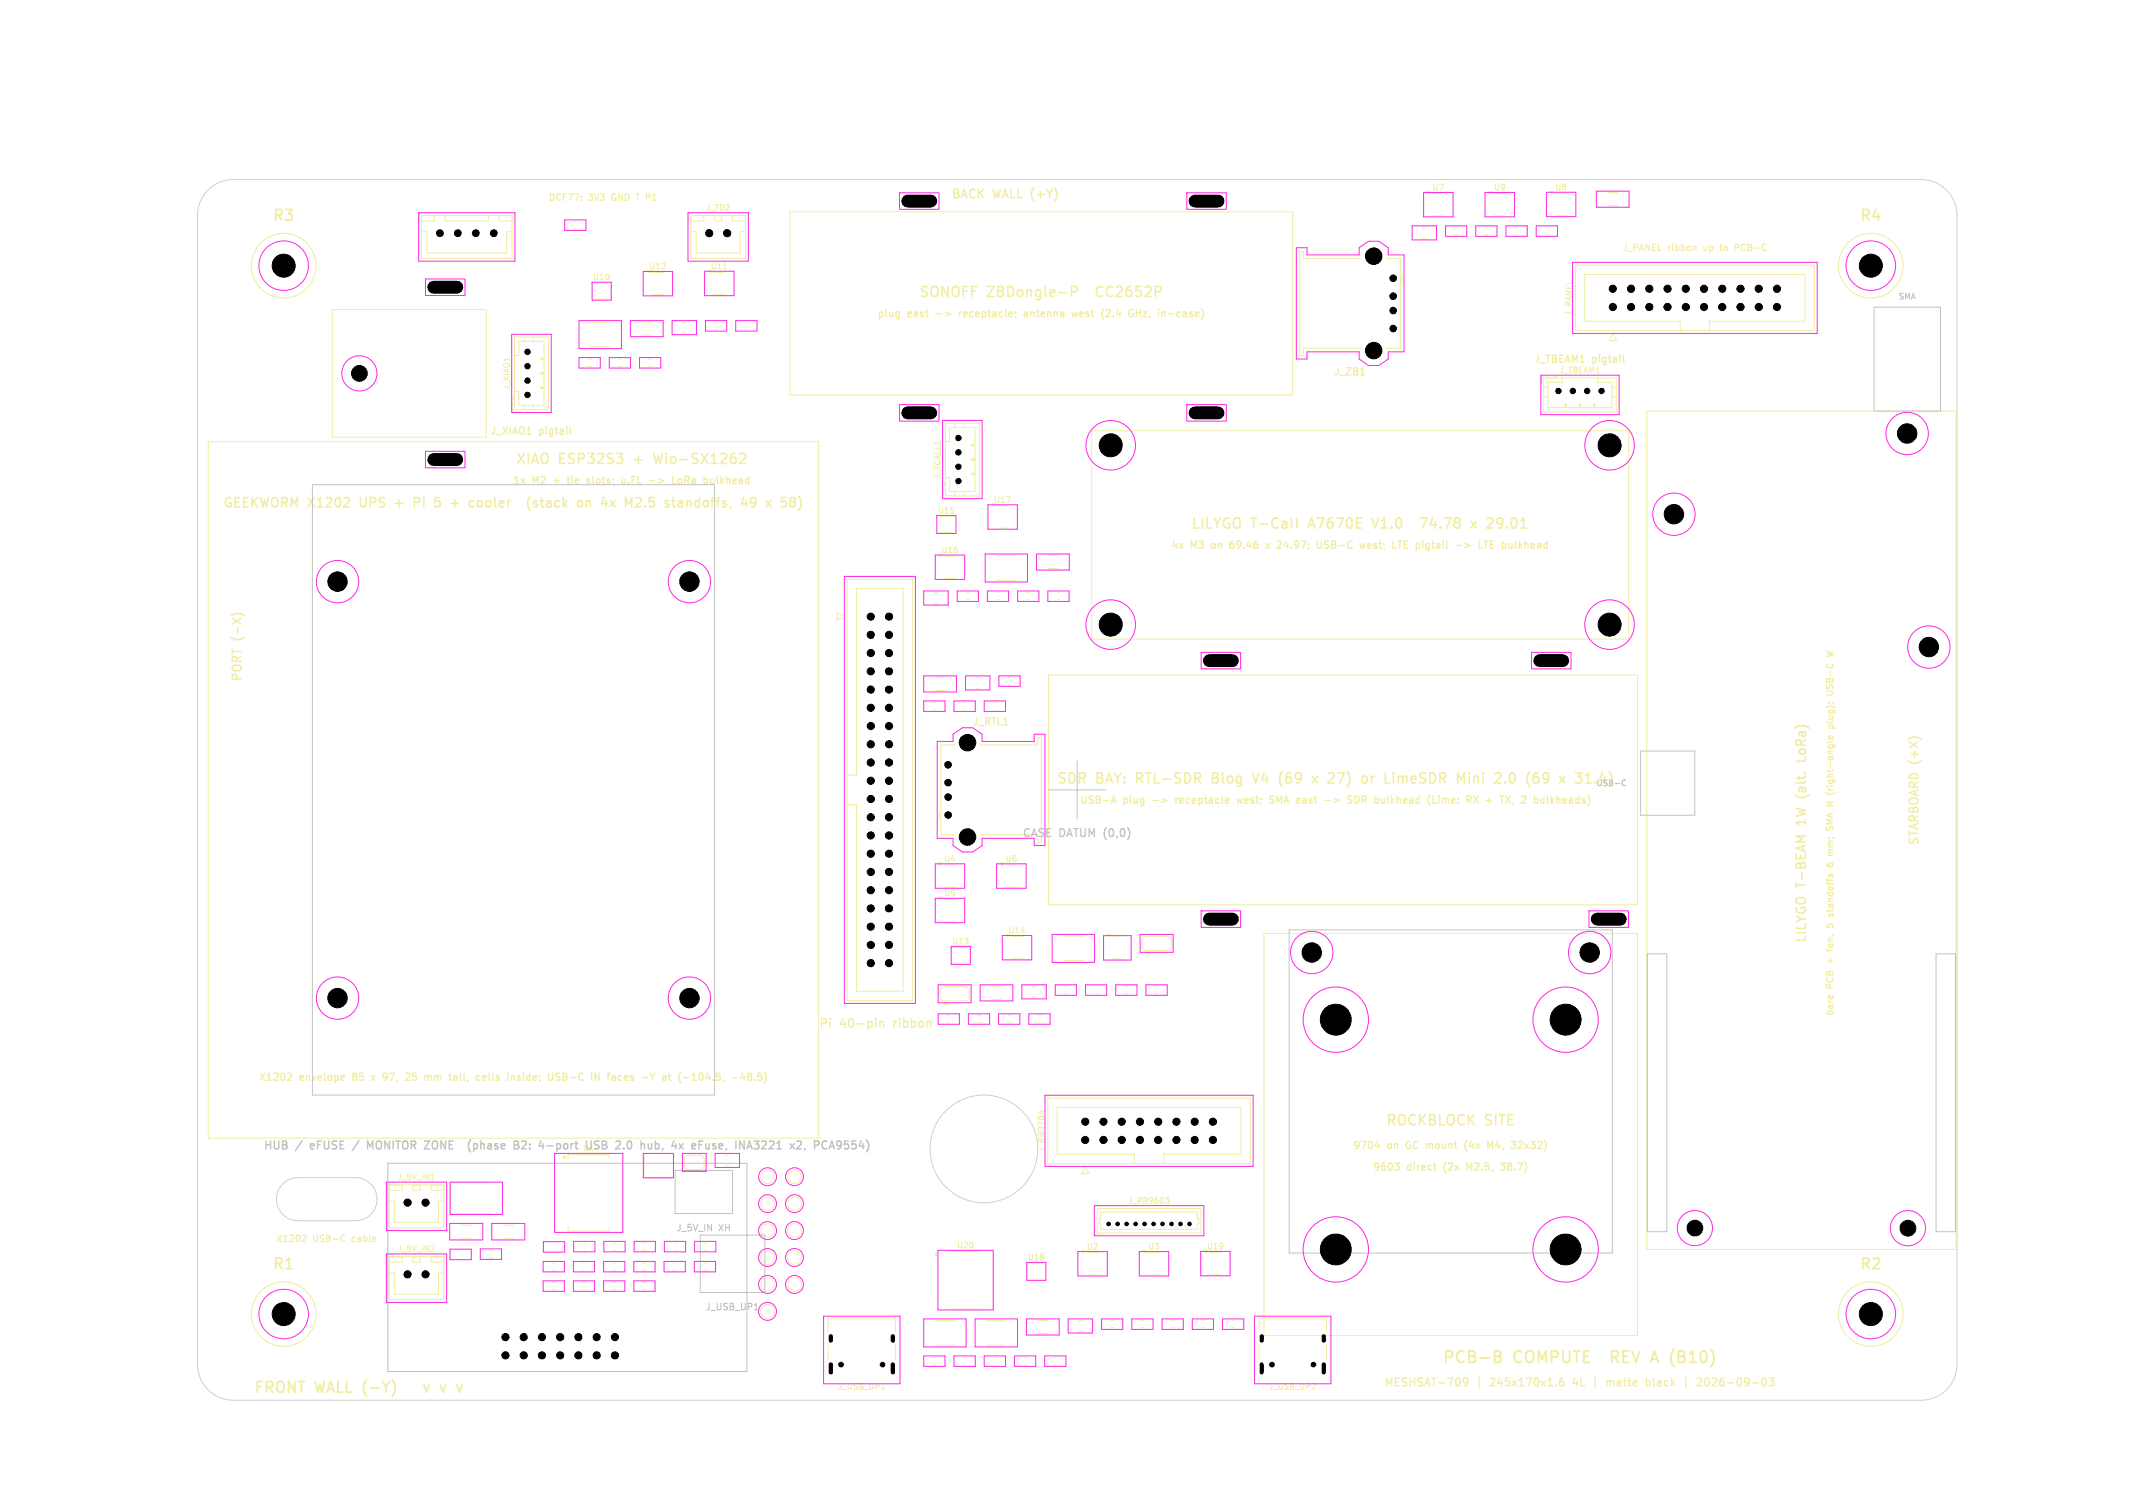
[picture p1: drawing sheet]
<svg xmlns="http://www.w3.org/2000/svg" width="297mm" height="210mm" viewBox="0 0 297 210" stroke-linecap="round" stroke-linejoin="round" font-family="sans-serif">
<defs><g id="words">
<g font-size="2.2" fill="#f2eda1">
<text x="200.7" y="190.2">PCB-B</text>
<text x="210.8" y="190.2">COMPUTE</text>
<text x="225.2" y="190.2">REV A</text>
<text x="234.3" y="190.2">(B10)</text>
</g>
<g font-size="2.1" fill="#f2eda1">
<text x="37.8" y="31.1">R3</text>
<text x="258.8" y="31.1">R4</text>
<text x="37.8" y="177.1">R1</text>
<text x="258.8" y="177.1">R2</text>
<text x="35.2" y="194.3">FRONT</text>
<text x="43.9" y="194.3">WALL (-Y)</text>
<text x="60.8" y="194.3">v</text>
<text x="63.6" y="194.3">v</text>
</g>
<g font-size="1.9" fill="#f2eda1">
<text x="127.9" y="41.7">SONOFF</text>
<text x="137.5" y="41.7">ZBDongle-P</text>
<text x="153.3" y="41.7">CC2652P</text>
<text x="71.7" y="64.9">XIAO</text>
<text x="77.8" y="64.9">ESP32S3</text>
<text x="88.6" y="64.9">+</text>
<text x="91.8" y="64.9">Wio-SX1262</text>
<text x="165.8" y="73.9">LILYGO</text>
<text x="174.2" y="73.9">T-Call</text>
<text x="182.6" y="73.9">A7670E</text>
<text x="191.8" y="73.9">V1.0</text>
<text x="199.3" y="73.9">74.78</text>
<text x="206.7" y="73.9">x</text>
<text x="209.3" y="73.9">29.01</text>
<text x="147" y="109.4">SDR</text>
<text x="152.6" y="109.4">BAY:</text>
<text x="158.5" y="109.4">RTL-SDR</text>
<text x="169.5" y="109.4">Blog</text>
<text x="175.6" y="109.4">V4</text>
<text x="179.5" y="109.4">(69</text>
<text x="184.6" y="109.4">x</text>
<text x="187.2" y="109.4">27)</text>
<text x="192.2" y="109.4">or</text>
<text x="195.8" y="109.4">LimeSDR</text>
<text x="206.2" y="109.4">Mini</text>
<text x="211.9" y="109.4">2.0</text>
<text x="216.7" y="109.4">(69</text>
<text x="192.9" y="157">ROCKBLOCK</text>
<text x="206.8" y="157">SITE</text>
</g>
<g font-size="1.9" fill="#c2c2c2">
<text x="221.7" y="109.4">x</text>
<text x="224.3" y="109.4">31.4)</text>
</g>
<g font-size="1.8" fill="#f2eda1">
<text x="30.9" y="71">GEEKWORM X1202</text>
<text x="50.5" y="71">UPS</text>
<text x="55.8" y="71">+</text>
<text x="58.8" y="71">Pi</text>
<text x="62.1" y="71">5</text>
<text x="64.7" y="71">+</text>
<text x="67.7" y="71">cooler</text>
<text x="76.6" y="71">(stack</text>
<text x="84" y="71">on</text>
<text x="87.7" y="71">4x</text>
<text x="91.4" y="71">M2.5</text>
<text x="97.4" y="71">standoffs,</text>
<text x="108.4" y="71">49</text>
<text x="251.8" y="104.9" transform="rotate(-90 251.8 104.9)">LoRa)</text>
<text x="251.8" y="110.4" transform="rotate(-90 251.8 110.4)">(alt.</text>
<text x="251.8" y="114.5" transform="rotate(-90 251.8 114.5)">1W</text>
<text x="251.8" y="123.6" transform="rotate(-90 251.8 123.6)">T-BEAM</text>
<text x="251.8" y="131.5" transform="rotate(-90 251.8 131.5)">LILYGO</text>
</g>
<g font-size="1.7" fill="#f2eda1">
<text x="132.4" y="27.9">BACK</text>
<text x="138.3" y="27.9">WALL (+Y)</text>
<text x="33.9" y="89.2" transform="rotate(-90 33.9 89.2)">(-X)</text>
<text x="33.9" y="95" transform="rotate(-90 33.9 95)">PORT</text>
<text x="267.4" y="117.8" transform="rotate(-90 267.4 117.8)">STARBOARD (+X)</text>
<text x="113.9" y="143.4">Pi</text>
<text x="117" y="143.4">40-pin</text>
<text x="124.8" y="143.4">ribbon</text>
</g>
<g font-size="1.5" fill="#c2c2c2">
<text x="142.3" y="116.8">CASE</text>
<text x="147.5" y="116.8">DATUM (0,0)</text>
<text x="36.6" y="160.4">HUB</text>
<text x="41.2" y="160.4">/</text>
<text x="43.6" y="160.4">eFUSE</text>
<text x="52.3" y="160.4">MONITOR</text>
<text x="60.6" y="160.4">ZONE</text>
<text x="67.4" y="160.4">(phase</text>
<text x="74.2" y="160.4">B2:</text>
<text x="78.1" y="160.4">4-port</text>
<text x="85" y="160.4">USB</text>
<text x="89.5" y="160.4">2.0</text>
<text x="93.4" y="160.4">hub,</text>
<text x="98.1" y="160.4">4x</text>
<text x="101.3" y="160.4">eFuse,</text>
<text x="107.7" y="160.4">INA3221</text>
<text x="115.7" y="160.4">x2,</text>
<text x="119.4" y="160.4">PCA9554)</text>
</g>
<g font-size="1.5" fill="#f2eda1">
<text x="192.6" y="193.3">MESHSAT-709</text>
<text x="205.6" y="193.3">|</text>
<text x="207.8" y="193.3">245x170x1.6</text>
<text x="219.6" y="193.3">4L</text>
<text x="224.9" y="193.3">matte</text>
<text x="230.7" y="193.3">black</text>
<text x="236.3" y="193.3">|</text>
<text x="238.5" y="193.3">2026-09-03</text>
</g>
<g font-size="1.4" fill="#f2eda1">
<text x="122" y="44.4">plug</text>
<text x="126.4" y="44.4">east</text>
<text x="134.2" y="44.4">receptacle;</text>
<text x="143.6" y="44.4">antenna</text>
<text x="150.6" y="44.4">west</text>
<text x="155" y="44.4">(2.4</text>
<text x="159.2" y="44.4">GHz,</text>
<text x="163.6" y="44.4">in-case)</text>
<text x="185.6" y="52.5">J_ZB1</text>
<text x="213.5" y="50.8">J_TBEAM1</text>
<text x="221.7" y="50.8">pigtail</text>
<text x="68.2" y="60.8">J_XIAO1</text>
<text x="75.1" y="60.8">pigtail</text>
<text x="71.3" y="67.7">1x</text>
<text x="74.2" y="67.7">M2</text>
<text x="77.4" y="67.7">+</text>
<text x="79.7" y="67.7">tie</text>
<text x="82.7" y="67.7">slots;</text>
<text x="87.9" y="67.7">u.FL</text>
<text x="92.1" y="67.7">-&gt;</text>
<text x="95.6" y="67.7">LoRa</text>
<text x="100.4" y="67.7">bulkhead</text>
<text x="162.9" y="76.7">4x</text>
<text x="165.8" y="76.7">M3</text>
<text x="169" y="76.7">on</text>
<text x="171.9" y="76.7">69.46</text>
<text x="177.3" y="76.7">x</text>
<text x="179.2" y="76.7">24.97;</text>
<text x="185.1" y="76.7">USB-C</text>
<text x="191.4" y="76.7">west;</text>
<text x="196.3" y="76.7">LTE</text>
<text x="199.9" y="76.7">pigtail</text>
<text x="209.3" y="76.7">LTE</text>
<text x="212.9" y="76.7">bulkhead</text>
<text x="135.3" y="101.3">J_RTL1</text>
<text x="150.2" y="112.2">USB-A</text>
<text x="156.4" y="112.2">plug</text>
<text x="164.3" y="112.2">receptacle</text>
<text x="173.3" y="112.2">west;</text>
<text x="178.1" y="112.2">SMA</text>
<text x="182.2" y="112.2">east</text>
<text x="186.4" y="112.2">-&gt;</text>
<text x="190" y="112.2">SDR</text>
<text x="194.1" y="112.2">bulkhead</text>
<text x="201.9" y="112.2">(Lime:</text>
<text x="207.6" y="112.2">RX</text>
<text x="210.6" y="112.2">+</text>
<text x="213" y="112.2">TX,</text>
<text x="216.3" y="112.2">2</text>
<text x="218.3" y="112.2">bulkheads)</text>
<text x="35.9" y="150.8">X1202</text>
<text x="41.7" y="150.8">envelope</text>
<text x="49.4" y="150.8">85</text>
<text x="52.4" y="150.8">x</text>
<text x="54.3" y="150.8">97,</text>
<text x="57.8" y="150.8">25</text>
<text x="60.8" y="150.8">mm</text>
<text x="64.6" y="150.8">tall,</text>
<text x="68.7" y="150.8">cells</text>
<text x="73.4" y="150.8">inside;</text>
<text x="79.4" y="150.8">USB-C</text>
<text x="85.7" y="150.8">IN</text>
<text x="88.3" y="150.8">faces</text>
<text x="93.4" y="150.8">-Y</text>
<text x="96.6" y="150.8">at</text>
<text x="99.2" y="150.8">(-104.5,</text>
<text x="188.3" y="160.3">9704</text>
<text x="193.2" y="160.3">on</text>
<text x="196.1" y="160.3">GC</text>
<text x="199.2" y="160.3">mount</text>
<text x="204.9" y="160.3">(4x</text>
<text x="208.5" y="160.3">M4,</text>
<text x="212.1" y="160.3">32x32)</text>
<text x="191" y="163.3">9603</text>
<text x="196" y="163.3">direct</text>
<text x="201.3" y="163.3">(2x</text>
<text x="204.9" y="163.3">M2.5,</text>
<text x="210" y="163.3">38.7)</text>
</g>
<g font-size="1.3" fill="#f2eda1">
<text x="76.3" y="28.2">DCF77:</text>
<text x="82" y="28.2">3V3</text>
<text x="85.5" y="28.2">GND</text>
<text x="89.2" y="28.2">T</text>
<text x="90.9" y="28.2">P1</text>
<text x="225.8" y="35.2">J_PANEL</text>
<text x="232.3" y="35.2">ribbon</text>
<text x="237.5" y="35.2">up</text>
<text x="240.1" y="35.2">to</text>
<text x="242.4" y="35.2">PCB-C</text>
<text x="255.5" y="93.5" transform="rotate(-90 255.5 93.5)">USB-C</text>
<text x="255.5" y="98.5" transform="rotate(-90 255.5 98.5)">plug);</text>
<text x="255.5" y="108" transform="rotate(-90 255.5 108)">(right-angle</text>
<text x="255.5" y="113.6" transform="rotate(-90 255.5 113.6)">SMA</text>
<text x="255.5" y="109.9" transform="rotate(-90 255.5 109.9)">N</text>
<text x="255.5" y="119.2" transform="rotate(-90 255.5 119.2)">6</text>
<text x="255.5" y="117.4" transform="rotate(-90 255.5 117.4)">mm;</text>
<text x="255.5" y="131.9" transform="rotate(-90 255.5 131.9)">fan,</text>
<text x="255.5" y="128.3" transform="rotate(-90 255.5 128.3)">5</text>
<text x="255.5" y="126.5" transform="rotate(-90 255.5 126.5)">standoffs</text>
<text x="255.5" y="137.6" transform="rotate(-90 255.5 137.6)">PCB</text>
<text x="255.5" y="134" transform="rotate(-90 255.5 134)">+</text>
<text x="255.5" y="141.6" transform="rotate(-90 255.5 141.6)">bare</text>
<text x="38.3" y="173.2">X1202</text>
<text x="43.6" y="173.2">USB-C</text>
<text x="49.3" y="173.2">cable</text>
</g>
<g font-size="1.3" fill="#c2c2c2">
<text x="94.1" y="171.7">J_5V_IN</text>
<text x="100.1" y="171.7">XH</text>
<text x="98.1" y="182.7">J_USB_UP1</text>
</g>
<g font-size="1.1" fill="#f2eda1">
<text x="98.2" y="29.5">J_TD2</text>
<text x="199.4" y="26.7">U7</text>
<text x="207.9" y="26.7">U9</text>
<text x="216.5" y="26.7">U8</text>
<text x="82.5" y="39.2">U10</text>
<text x="90.3" y="37.7">U12</text>
<text x="98.9" y="37.7">U11</text>
<text x="219.1" y="44" transform="rotate(-90 219.1 44)">J_PANEL</text>
<text x="217" y="52.1">J_TBEAM1</text>
<text x="71.1" y="54.4" transform="rotate(-90 71.1 54.4)">J_XIAO1</text>
<text x="130.5" y="71.7">U15</text>
<text x="131.1" y="66.8" transform="rotate(-90 131.1 66.8)">J_TCALL1</text>
<text x="138.3" y="70.2">U17</text>
<text x="131" y="77.2">U16</text>
<text x="131.4" y="120.2">U4</text>
<text x="131.4" y="125">U5</text>
<text x="139.9" y="120.2">U6</text>
<text x="132.5" y="131.7">U13</text>
<text x="140.3" y="130.2">U14</text>
<text x="145.6" y="160.5" transform="rotate(-90 145.6 160.5)">J_RB9704</text>
<text x="55.3" y="164.5">J_5V_IN1</text>
<text x="157" y="167.8">J_RB9603</text>
<text x="55.3" y="174.5">J_5V_IN2</text>
<text x="133.2" y="174">U20</text>
<text x="143" y="175.7">U18</text>
<text x="151.2" y="174.2">U2</text>
<text x="159.8" y="174.2">U3</text>
<text x="168" y="174.2">U19</text>
<text x="116.6" y="193.7">J_USB_UP1</text>
<text x="176.6" y="193.7">J_USB_UP2</text>
</g>
<g font-size="1.1" fill="#c2c2c2">
<text x="264.2" y="41.9">SMA</text>
<text x="222.2" y="109.7">USB-C</text>
<text x="81.1" y="160.5">U1</text>
</g>
</g></defs>
<g fill="none" stroke="#d0d2cd" stroke-width=".14">
<path d="M29 26.5a5 5 0 0 1 3.5-1.5h235a5 5 0 0 1 5 5v160a5 5 0 0 1-5 5h-235a5 5 0 0 1-5-5v-160a5 5 0 0 1 1.5-3.5zM39.4 164.9a2.99 2.99 0 0 1 2.1-.9h8a3 3 0 0 1 3 3 3 3 0 0 1-3 3h-8a3 3 0 0 1-2.8-1.9 3 3 0 0 1 .7-3.2z"/>
<circle cx="137" cy="160" r="7.5"/>
</g>
<g fill="none" stroke="#f2eda1" stroke-width=".14">
<path d="M58.7 30h12.6v6h-12.6zM58.7 30h1.8v.8h-1.8M58.7 32.3h.7v2.9h11.1v-2.9h.8M59.6 29.7h-1.2v1.3M62 30h6v.8h-6zM69.5 30h1.8v.8h-1.8zM79.9 30.8h.4M79.9 31.9h.4M82.8 39.4h2M96.2 30h7.6v6h-7.6zM96.2 30h1.8v.8h-1.8zM96.2 32.3h.8v2.9h6.1v-2.9h.7"/>
<path d="M97.1 29.7h-1.2v1.3M99.5 30v.8h1v-.8M100.7 37.4h.5M103.8 30h-1.8v.8h1.8M110 29.5h70v25.5h-70zM189.5 36h-8v-1h-.5v14.5h.5v-1h8M193 36h2v12.5h-2M195.2 38.3v1M198.1 31.7h.5M198.1 33.2h.5M199.5 30.1h1.6M202.5 31.7h.5"/>
<path d="M202.5 32.7h.5M206.7 31.7h.5M206.7 32.7h.5M208 30.1h1.6M211 32.7h.3M211 31.7h.3M215.2 32.7h.3M215.2 31.7h.3M216.6 30h1.6M219.4 36.9h33.2v9.1h-33.2zM223.8 26.8h1.5M223.8 28.7h1.5"/>
<path d="M46.3 43.1h21.4v17.8h-21.4zM71.3 56.1v1.3h1.3M71.5 55.3v.3M71.6 55.3h-.2v.3h.2M71.6 46.9h4.8v10.2h-4.8zM71.6 49.5h.7v-1.9h3.4v8.9h-3.4v-2h-.7M72.9 46.9v.7M72.9 56.5v.6M74.2 46.9v.7M74.2 56.5v.6M75.2 50h.5M75.2 52h.5"/>
<path d="M75.2 54h.5M75.7 49.9h-.5v.2h.5M75.7 51.9h-.5v.2h.5M75.7 53.9h-.5v.2h.5M81.9 50h.4M81.9 51.1h.4M82.2 44.9h2.8M82.2 48.3h2.8M82.8 41.7h2M86.1 50h.5M86.1 51.1h.5M89.3 44.9h1.5"/>
<path d="M89.3 46.7h1.5M90.4 50h.3M90.4 51h.3M90.8 41.1h1.6M95 44.9h.5M95 46.4h.5M99.4 41h1.6M99.6 44.9h.3M99.6 45.9h.3M103.8 44.9h.3M103.8 45.9h.3M131.6 58.9h4.8v10.2h-4.8z"/>
<path d="M132.9 58.9v.7M134.3 58.9v.7M152 60h74.8v29h-74.8zM214.9 52.6h10.2v4.8h-10.2zM214.9 54h.6M214.9 55.3h.6M215.9 52.3h-1.3v1.3M216.4 52.5h.3M216.7 52.4h-.3v.2M217.5 52.6v.7h-2v3.5h8.9v-3.5h-1.9v-.7M217.9 56.8v-.5h.2v.5M218 56.3v.5"/>
<path d="M219.9 56.8v-.5h.2v.5M220 56.3v.5M221.9 56.8v-.5h.2v.5M222 56.3v.5M224.4 54h.7M224.4 55.3h.7M224.6 46.4l.5 1h-1zM229.3 57.3h43.1v116.7h-43.1zM233.9 46v-1.3h-13.2v-6.5h30.6v6.5h-13.3v1.3M29 61.5h85v97h-85zM130.8 71.9h2M130.8 74.2h2"/>
<path d="M131.3 68.1v1.3h1.3M131.5 67.3v.3M131.6 61.5h.6v-1.9h3.6v8.9h-3.6v-2h-.6M131.6 67.3h-.2v.3h.2M132.9 68.5v.6M134.3 68.5v.6M135.2 62h.6M135.2 64h.6M135.2 66h.6M135.8 61.9h-.6v.2h.6M135.8 63.9h-.6v.2h.6M135.8 65.9h-.6v.2h.6"/>
<path d="M138.7 77.4h2.8M138.8 73.6h1.6M145.9 77.4h1.4M145.9 79.2h1.4M116.6 85.4l1 .5-1 .5zM118 80.7h9.1v58.6h-9.1zM129.9 98.9h.4M129.9 97.8h.4M130.1 82.5h.5M130.1 84h.5M130.2 94.3h1.4M130.2 96.2h1.4"/>
<path d="M131.5 80.6h1.6M134.2 97.8h.3M134.2 98.9h.3M134.6 82.5h.3M134.6 83.5h.3M135.9 94.4h.5M135.9 95.8h.5M138.4 97.8h.3M138.4 98.9h.3M138.7 80.8h2.8M138.8 82.5h.3M138.8 83.5h.3"/>
<path d="M140.3 94.3h.5M140.3 95.4h.5M142.9 83.6h.5M142.9 82.5h.5M146 94h82v32h-82zM147.2 82.5h.3M147.2 83.5h.3M118 108h1.3v-26h6.5v56h-6.5v-25.9h-1.3M130.8 113v1M133 103.8h-2v12.5h2M136.5 116.3h8M136.5 103.8h8v-1h.5v14.5"/>
<path d="M131.5 123.6h1.6M131.5 128.4h1.6M131.5 137.4h2.8M131.5 139.4h2.8M131.6 137.4a.7 .7 0 0 0-.7 .7v.6a.7 .7 0 0 0 .7 .7M131.7 139.6l.3 .3h-.6zM132.8 131.9h2M132.8 134.2h2M134.3 137.4a.7 .7 0 0 1 .7 .7v.6a.7 .7 0 0 1-.7 .7M138 137.4h1.5M138 139.2h1.5M140 123.6h1.6"/>
<path d="M140.8 133.5h1.6M143.7 137.4h.5M143.7 138.9h.5M148.1 130.4h2.7M148.1 133.8h2.7M148.3 137.4h.3M148.3 138.4h.3M152.5 137.4h.3M152.5 138.4h.3M154.9 130.4h1.3M154.9 133.6h1.3M156.6 137.4h.5"/>
<path d="M156.6 138.4h.5M159.7 130.4h2.7M159.7 132.4h2.7M159.7 130.4a.7 .7 0 0 0-.7 .7v.6a.7 .7 0 0 0 .7 .7M159.8 132.6l.3 .3h-.6zM160.8 137.4h.5M160.8 138.4h.5M162.4 130.4a.7 .7 0 0 1 .7 .7v.6a.7 .7 0 0 1-.7 .7M176 130h52v56h-52zM132 141.4h.2M132 142.4h.2M136.1 141.4h.5"/>
<path d="M136.1 142.4h.5M140.3 141.4h.5M140.3 142.4h.5M144.5 141.4h.5M144.5 142.4h.5M144.8 154.8h.6M145.1 154.7v.5M145.9 152.9h28.2v9.1h-28.2zM54.2 165h7.6v6h-7.6zM54.2 175h7.6v6h-7.6zM54.2 177.3h.7v2.9h6.2v-2.9h.7M54.2 167.3h.7v2.9h6.2v-2.9h.7"/>
<path d="M54.2 165h1.8v.8h-1.8M55.1 164.7h-1.2v1.3M55.1 174.7h-1.2v1.3M56 175v.8h-1.8M57.5 175v.8h1v-.8M57.5 165v.8h1v-.8M60 175v.8h1.8v-.8M60 165h1.8v.8h-1.8zM60 164.3h.5M64.2 170.6h1.4M64.2 172.4h1.4M64.9 174h-2.2v1.4h2.2"/>
<path d="M68.1 174.1h.5M68.1 175.2h.5M68.5 164.7h-5.8v4.3h5.8M70.1 170.6h1.4M70.1 172.4h1.4M76.9 178.6h.4M76.9 179.6h.4M77 176.9h.2M77 175.9h.2M77.9 172.9h-2.2v1.5h2.2M81.1 178.6h.5M81.1 179.6h.5"/>
<path d="M81.2 176.9h.3M81.2 175.9h.3M81.2 173.1h.3M81.2 174.1h.3M85.3 178.6h.5M85.3 179.6h.5M85.4 176.9h.3M85.4 175.9h.3M85.4 173.1h.3M85.4 174.1h.3M89.5 178.6h.5M89.5 179.6h.5"/>
<path d="M89.5 175.9h.5M89.5 176.9h.5M89.5 174.1h.5M89.5 173.1h.5M89.7 160.7v3.3h4M93.8 176.9h.3M93.8 175.9h.3M93.8 173.1h.3M93.8 174.1h.3M95.5 161.1l.4-.2h1.5a.7 .7 0 0 1 .7 .7v.6a.7 .7 0 0 1-.7 .7h-1.4a.7 .7 0 0 1-.7-.7v-.7zM97.9 175.9h.5M97.9 176.9h.5"/>
<path d="M98.1 173.1h.2M98.1 174.1h.2M101 162.3h.5M132.2 174.2h4.4M143.3 175.9h2M143.3 178.2h2M151.1 162.4l.5 1h-1zM151.3 177.6h1.6M152.5 171v1h1M152.8 168.3h14.4v3.4h-14.4zM153.3 168.8h13.4v.9h.2v.8h-.2v.7h-13.4v-.7h-.2v-.8h.2zM157.9 162v-1.3h-10.7v-6.5h25.6v6.5h-10.8v1.3"/>
<path d="M159.9 177.6h1.6M162.3 166.8h.5l-.3 .3h.2l.1 .3-.2 .2h-.2M168.4 177.5h1.6M115.3 185.4v-1.9h9.4v1.9M115.3 187.3v2M122.7 193.4h.5M124.7 187.3v2M129.9 189h.4M129.9 190.1h.4M130.2 183.9h2.8M130.2 187.3h2.8M132.2 182.3h4.4"/>
<path d="M134.2 190.1h.3M134.2 189h.3M137.3 183.9h2.8M137.3 187.3h2.8M138.4 190.1h.3M138.4 189h.3M142.5 189h.5M142.5 190.1h.5M144.5 183.9h1.4M144.5 185.7h1.4M146.8 190.1h.3M146.8 189h.3"/>
<path d="M150.2 183.9h.5M150.2 185.4h.5M154.6 183.9h.5M154.6 184.9h.5M158.8 183.9h.5M158.8 184.9h.5M163 183.9h.5M163 184.9h.5M167.3 183.9h.4M167.3 184.9h.4M171.6 184.9h.2M171.6 183.9h.2"/>
<path d="M175.3 185.4v-1.9h9.4v1.9M175.3 187.3v2M184.7 187.3v2"/>
<circle cx="106.9" cy="171.4" r=".95"/>
<circle cx="106.9" cy="178.9" r=".95"/>
<circle cx="106.9" cy="163.9" r=".95"/>
<circle cx="106.9" cy="167.6" r=".95"/>
<circle cx="106.9" cy="175.1" r=".95"/>
<circle cx="110.6" cy="171.4" r=".95"/>
<circle cx="110.6" cy="178.9" r=".95"/>
<circle cx="110.6" cy="163.9" r=".95"/>
<circle cx="110.6" cy="167.6" r=".95"/>
<circle cx="110.6" cy="175.1" r=".95"/>
<circle cx="106.9" cy="182.6" r=".95"/>
</g>
<g fill="none" stroke="#f2eda1" stroke-width=".15">
<path d="M79.1 161.4v-.6h5.7v.6M79.1 170.9v.6h5.7v-.6"/>
<circle cx="39.5" cy="37" r="4.5"/>
<circle cx="260.5" cy="37" r="4.5"/>
<circle cx="39.5" cy="183" r="4.5"/>
<circle cx="260.5" cy="183" r="4.5"/>
</g>
<g fill="none" stroke="#f2eda1" stroke-width=".16">
<path d="M80.9 27.8v.1M80.9 27.4h.1M88.5 27h.5M90.4 27l.1 .2M90.5 27.3l-.1 .2M236.1 34.4v.5M239.5 34.3h.3M239.6 34v.8l.1 .1M242.1 34.2l-.2-.2h-.3v.9M242.1 34.3l-.2 .2h-.3M254.4 94.6l.2-.1 .1 .2 .1-.2h.2l.2 .1v.4h-.9zM254.6 99.7h.6"/>
<path d="M254.6 98.9h.7l.2 .2v.2M254.7 98.9l-.1 .3 .2 .2 .4-.1v-.4M254.7 94.7v.3M254.9 93.4v.7M255.1 99.7l.1 .4h-.6M254.2 110.4l.2 .1M254.4 115.1l-.1 .4 .1 .1M254.6 101.3v-.1l.2-.2h.3l.1 .3M254.6 117.7l.1 .2M254.6 117.9h.6M254.6 108.7h.8M254.7 108.7h-.1"/>
<path d="M255.2 108.7h.1M255.2 114.1h-.9l.7 .3-.7 .3h.9M255.2 100.5l-.1 .1h-.8M255.6 110.4l-.2 .1M254.3 132.3l.1 .1h.8M254.3 120.3l.1 .2 .1 .2h.5l.2-.2-.1-.3h-.3l-.1 .1v.2l.1 .2M254.6 126.7v.3M254.6 132.2v.3M254.7 138.7h.1l.1 .4M254.8 128.7l-.1 .1v.4l-.4-.1v-.4M255 128.7l.2 .1-.1 .4M255.2 126.8l-.9 .1"/>
<path d="M42.2 172l.3 .1 .1 .2-.6 .6h.6M47.8 172l.2 .1M48 172.8l-.2 .1"/>
</g>
<g fill="none" stroke="#f2eda1" stroke-width=".18">
<path d="M79.4 59.5v.8l.1 .2M124.9 43.4l.3 .1M125.2 43.4v.8l-.2 .2M125.2 44.1h-.3M130.4 43.7h.7M131.6 43.4l.8 .3-.8 .3M133.6 43.4v.7M133.9 43.4l-.3 .2M141.4 43.5v.1M141.5 44.1l-.1 .1M142.6 43.5h.4l.1 .6M143.1 43.7h-.4l-.1 .2 .1 .2h.4"/>
<path d="M149.3 43.4l.2 .7 .1-.5 .2 .5 .2-.7M153.7 43h-.1M154 43.2l.4-.1 .2 .3-.6 .7h.6M158.2 43.1v1M158.2 43.6h.6M162.7 43.7h.8M189.5 52.2h.5M226 49.5v.8l.2 .2M73.4 60.5h.6M79 66.7h.3M79.1 66.4v.8l.2 .2M82.1 66.7h-.2l-.2 .1 .1 .2 .3 .1v.2h-.4"/>
<path d="M86.6 66.7l.1 .6 .2 .1 .1-.1M87 66.7v.7M87.5 67.3v.1M90.4 67h.8M93.7 66.4v1h.4M94.5 66.7h.3l.2 .2v.3l-.2 .2-.3-.1-.1-.1zM99.9 66.4v.8l.1 .2M171.5 75.4h-.1a.67 .67 0 0 0 0 1h.2M171.6 75.7h-.2l-.2 .2M176.2 75.7l.6 .7M176.8 75.7l-.6 .7M177.9 75.4h.3l.2 .1"/>
<path d="M184 75.4v.9l-.4 .1-.2-.2M184.4 76.3l.4 .1M184.9 75.4h-.3l-.2 .1 .1 .3 .3 .1M190.1 75.7l-.2 .7-.2-.5M190.4 76l.5-.1v-.2h-.3l-.2 .1 .1 .5h.4M194.6 75.4h.6M195.5 75.8h.4M196 75.4h-.5v1h.5M199.3 75.7h.4M204 75.7l.7 .3-.7 .3M206 75.4v1h.4M206.6 75.4h.6"/>
<path d="M206.9 75.4v1M207.5 75.8h.4M208 75.4h-.5v1h.5M212.3 75.4v1M212.5 75.7l-.2 .1M154.7 111.9l.4-1 .3 1M154.8 111.6h.5M160.5 111.5h.8M161.7 111.2l.8 .3-.8 .3M163.7 111.2v.7M164 111.2l-.3 .2M172.2 111.2l.2 .7 .2-.5 .2 .5 .2-.7"/>
<path d="M176.8 111.2l.5 .2 .1 .3-.2 .2-.4-.1M177.4 110.9h-.4h-.2M181.5 111.2h.3M181.8 111.4l-.3 .1M181.8 111.8l-.3 .1M185.7 111.2l.8 .3-.8 .3M188.1 111.4l.1 .2-.1 .2M188.2 110.9h-.4l-.2 .1M188.6 110.9a.51 .51 0 0 1 .6 .5 .51 .51 0 0 1-.6 .5zM200.4 110.9h.1M200.4 111.2v.7M200.8 111.3l.3-.1 .2 .1"/>
<path d="M200.8 111.2v.7M201.3 111.3v.6M201.5 111.2l-.2 .1M207 111.5h.7M209.6 110.9l.7 1M210.3 110.9l-.7 1M211.9 110.9h.4l.2 .2-.7 .8h.7M215.5 111.8l.1 .1M218 111.2h-.2l-.2 .1 .1 .5 .3 .1M218.1 111.4l-.5 .1M40.2 149.5h.3l.1 .2-.6 .8h.6M47.8 149.8l.2 .2-.5 .1"/>
<path d="M47.9 150.4l-.1 .1M51.7 149.8l.5 .7M52.2 149.8l-.5 .7M53.3 149.6l.2-.1h.2l.2 .1M53.9 150l-.2 .4-.3 .1M53.9 149.9l-.1 .1-.3 .1M56.6 149.5h.4v.2l-.6 .8h.6M59.8 149.8l.2 .1v.6M62.6 149.5v.8M63.5 149.8l.1 .1v.6M63.6 150.4l-.1 .1M63.6 150l-.1 .1"/>
<path d="M64.1 149.5v.9M67.2 150.1l.5-.1-.1-.2h-.3l-.1 .1v.5h.4M68.1 149.5v.8l.1 .2M72.4 149.8h-.2l-.2 .1 .1 .2 .3 .1v.2h-.4M72.9 149.5h.1M72.9 149.8v.7M77.6 149.5h.4M77.6 149.9l.3 .1 .1 .3-.2 .2h-.3M78.4 149.5h.3l.2 .1-.2 .3 .2 .1 .1 .3-.2 .2h-.4zM78.4 149.9h.3M84.5 149.8h.4M84.9 149.5l-.2 .1v.9"/>
<path d="M85.5 149.8h-.3M85.6 150.1h-.3l-.1 .1v.2l.4 .1M87.8 150.4l.1 .1M88 149.8l-.2 .1 .2 .2M92.3 149.8h.4v.7M92.7 150l-.3 .1-.2 .1 .2 .3 .3-.1M95.2 150.1h.8M98.5 149.4l-.2 .7h.6M98.8 149.8v.7M104.3 149.5h.2l.2 .1-.2 .3M104.3 149.9h.2M104.5 149.9l.2 .2v.2l-.2 .2h-.2"/>
<path d="M105.1 150.4v.1M106 149.5h-.4l-.1 .4 .2-.1 .3 .1 .1 .1-.1 .4-.1 .1-.4-.1M106.4 149.3a1.15 1.15 0 0 1 0 1.5M191.5 159.6h.6M192 159.3v.7M198.9 159.3l-.3 .1M204.3 158.8a1.15 1.15 0 0 0 0 1.5M207.2 159l.3 .7 .3-.7v1M211.8 159h-.4M211.9 159.4l-.5 .6h.6M194.2 162h.6l-.3 .3 .3 .1v.4l-.2 .2h-.2M199.6 162.3h.4"/>
<path d="M199.8 162.9l.2 .1M204.6 162.7l-.3-.7v1M208.9 162h.6l-.3 .3 .3 .1v.1M209.5 162.8l-.1 .2-.5-.1M204.4 192.4l-.2 .2h-.3l-.2-.2 .1-.4 .4-.1 .1 .1a.73 .73 0 0 1-.2 1h-.3M217.7 191.9a.44 .44 0 0 0-.6 .5v.4l.2 .1 .3 .1 .1-.1 .1-.4-.1-.1-.3-.1-.3 .2M219.3 191.8l-.3 .8h.7M222.1 191.8v1.6M223.7 192.3v.7M223.7 192.4l.4-.1 .1 .1M224.2 192.4v.6M224.5 192.3h-.2l-.1 .1"/>
<path d="M229.2 192.3h.4l.2 .2-.1 .4h-.5M229.2 191.9v1.1M230.2 191.9v.9l.2 .2M237.5 192l.1-.1a.59 .59 0 0 1 .4 .5 .59 .59 0 0 1-.4 .6l-.1-.1-.1-.3zM246.3 191.9h.7l-.4 .4M246.8 192.3l.2 .2v.3l-.2 .2"/>
</g>
<path d="M32.2 85.8a1.38 1.38 0 0 1 1.8 0M266 102.7l.5-.1 .7 .1M122.5 142.2v.8M122.5 142.4l.2-.2 .3 .1v.7" fill="none" stroke="#f2eda1" stroke-width=".2"/>
<g fill="none" stroke="#f2eda1" stroke-width=".22">
<path d="M149.2 40.6h.5a.38 .38 0 0 0 .3-.3 .38 .38 0 0 0-.3-.4h-.5v1.4M152.8 40.1l-.1 .4 .1 .6M55.1 70.1h1M58.3 69.4l-.6-.1v1.3M58.3 69.9l-.6 .1M60.6 69.3h.6M60.7 69.8h.3l.3 .2-.1 .5-.2 .1h-.3M62.8 70.1h1M67.2 70l-.3-.3-.3 .1-.1 .2v.3l.1 .2 .3 .1 .3-.3M73.9 69.1a1.49 1.49 0 0 0 0 2M74.8 69.8l-.3-.1-.2 .2v.2l.5 .1v.3h-.5M75.2 69.7h.5"/>
<path d="M75.4 69.3v1.1l.1 .1 .2 .1M82 69.7l.2 .2v.7M84.1 69.2l-.3 1M87.5 70.2l-.4-.9v1.3M90.4 70.5l.2 .1 .4-.1M91 63.1l.4 1.4M91.1 69.3h-.7v.6l.2-.1h.4M95.8 69.7h.2l.2 .2v.7M96.8 69.8v.7M103.2 63.1l.5 .1a.38 .38 0 0 1 .1 .5l-.8 .8h.8M106.7 69.7l.6 .9M107.3 69.7l-.6 .9"/>
<path d="M111.2 69.1a1.49 1.49 0 0 1 0 2M179.9 73.5h.1M180.6 72.1v1.2l.2 .2M191 72.1l.5 1.4M197.8 72.1h.9l-.6 1.4M204.8 72.6l.8 .9M205.6 72.6l-.8 .9M207.1 72.3l.2-.2h.3l.2 .2M208.6 73.5h.2M208.7 72.1l-.3 .3v.3l.3 .3M168.8 108.3h.5M169.3 107.6h-.5v1.4h.6"/>
<path d="M174.4 107.6l.4 1.4 .5-1.4M178.5 109.5l.1 .1M178.6 107.4l-.1 .1M182.7 108.1l.7 .9M183.4 108.1l-.7 .9M185 107.8l.2-.2h.3l.2 .2M186.2 107.6h1M191 108.1v.9M191.4 108.1l-.3 .1-.1 .2M192.9 107.6v1.4M194 107.6v.1M194 107.6l.1 .1"/>
<path d="M194 107.6v.2M194.7 108.2a.35 .35 0 0 1 .6 .1M194.7 108.1v.9M205.2 108.1v.9M205.8 108.2a.38 .38 0 0 0-.6 0M210.4 107.7l.2-.1a.88 .88 0 0 1 0 1.4h-.2M215.1 107.6h.3l.2 .2a.93 .93 0 0 1-.4 1.2h-.2M215.6 108.2l-.2 .3h-.3M219.4 107.6h.8l-.4 .6M220 108.2l.2 .2v.4l-.2 .2M220.8 109h.8M220.8 108l.4-.4v1.4"/>
<path d="M223.1 107.6l-.3 1M223.4 108.1v.9M250.2 110.9l.6 .2 .8-.2M251.4 105.4v.6h-1.3"/>
</g>
<path d="M55 192.8v.4v.6M59 192.9l.4 1 .3-1" fill="none" stroke="#f2eda1" stroke-width=".25"/>
<path d="M208.1 188.1h.5a.39 .39 0 0 1 .4 .4 .39 .39 0 0 1-.4 .4M208.1 188.9h.5M208.6 188.9a.43 .43 0 0 1 .4 .4 .43 .43 0 0 1-.3 .4h-.6M224.4 189h.6M225 188.1h-.6v1.6" fill="none" stroke="#f2eda1" stroke-width=".26"/>
<g fill="#f2eda1" stroke="#f2eda1" stroke-width=".14">
<path d="M154.2 130.2h.5l-.3 .3z"/>
<path d="M130.3 174.5l.3 .2-.3 .2z"/>
<path d="M130.7 120.2h.5l-.2 .3z"/>
<path d="M130.7 125h.5l-.2 .3z"/>
<path d="M207.3 26.7h.5l-.3 .3z"/>
<path d="M139.3 120.2h.5l-.3 .3z"/>
<path d="M78.4 161h.4l-.2 .4z"/>
<path d="M159.1 174.2h.5l-.2 .3z"/>
<path d="M198.7 26.7h.5l-.2 .3z"/>
<path d="M215.8 26.7h.5l-.2 .3z"/>
<path d="M150.6 174.2h.5l-.3 .3z"/>
<circle cx="119.3" cy="112.1" r=".06"/>
<circle cx="162" cy="160.7" r=".06"/>
<circle cx="238.1" cy="44.7" r=".06"/>
</g>
<path d="M260.9 42.8h9.3v14.5h-9.3zM43.5 67.5h56v85h-56zM146 110h8M150 106v8M228.4 104.6h7.6v8.9h-7.6zM179.5 129.5h45v45h-45zM229.4 132.8h2.7v38.7h-2.7zM269.6 132.8h2.7v38.7h-2.7zM94 163h8v6h-8zM97.5 172h9v8h-9z" fill="none" stroke="#c2c2c2" stroke-width=".14"/>
<path d="M54 162h50v29h-50zM105 182.4h.6" fill="none" stroke="#c2c2c2" stroke-width=".15"/>
<g fill="none" stroke="#c2c2c2" stroke-width=".2">
<path d="M50 158.8l-1 1.5M51.9 158.9l-.3 .8-.4-.8v1.1M65.3 159.9l.2 .5M65.5 158.7l-.2 .5M66 159.3v1.1M66 159.3h.3l.2 .2-.1 .4h-.4M67 158.9v1.1M67 159.3v.1M72.7 159l.4-.1 .1 .1 .1 .2-.7 .8h.7M73.8 159.9v.1M73.8 159.3v.1M76.2 159.6h.8"/>
<path d="M77.5 159.3v1.1M77.5 159.9l.1 .1M77.6 159.3h-.1M83.4 159l-.4-.1-.2 .2 .1 .3 .4 .2v.3l-.1 .1-.4-.1M83.9 158.9h.3l.2 .1v.2l-.2 .2a.29 .29 0 0 1 .3 .3 .29 .29 0 0 1-.2 .3h-.4zM83.9 159.4h.3M92.3 159.9l-.1 .3M96.7 159.3l.2 .2-.6 .1M96.8 159.9l-.1 .1M97.3 159.4h.4M97.9 158.9h-.6v1.1M100.2 159.3h.3l.1 .2-.5 .1"/>
<path d="M100.2 159.9h.4M106.2 158.9l.4 .1 .1 .2-.7 .8h.7M107.5 158.9l-.4 .1M107.7 159.4l-.6 .6h.7M113.8 158.9l.2 .2v.3l-.2 .1M115.1 159a.44 .44 0 0 0-.5 0 .44 .44 0 0 0-.1 .5 .41 .41 0 0 0 .2 .4 .41 .41 0 0 0 .4 0M118.6 159.9l.4 .1M119.2 158.9h-.5l-.1 .5 .4-.1"/>
</g>
<g fill="none" stroke="#ff26e2" stroke-width=".14">
<path d="M58.3 29.6h13.4v6.8h-13.4zM59.2 38.9h5.6v2.3h-5.6zM78.6 30.6h3v1.5h-3zM82.5 39.3h2.6v2.5h-2.6zM89.6 37.8h4.1v3.4h-4.1zM95.8 29.6h8.4v6.8h-8.4zM98.1 37.8h4.1v3.4h-4.1zM125.2 26.9h5.6v2.3h-5.6zM165.2 26.9h5.5v2.3h-5.5zM180.5 34.5h1.5v1h7.2v-1l1.4-.9h1.4l1.3 .9v1h2.2v13.5h-2.2v1l-1.3 .9h-1.4l-1.4-.9v-1h-7.2v1h-1.5zM196.6 31.5h3.4v1.9h-3.4zM198.2 26.8h4.1v3.4h-4.1z"/>
<path d="M201.3 31.5h2.9v1.4h-2.9zM205.5 31.5h2.9v1.4h-2.9zM206.8 26.8h4.1v3.4h-4.1zM209.7 31.5h3v1.4h-3zM213.9 31.5h3v1.4h-3zM215.3 26.8h4.1v3.4h-4.1zM219 36.5h34v9.9h-34zM222.3 26.6h4.5v2.3h-4.5zM71.3 46.6h5.4v10.9h-5.4zM80.6 49.8h3v1.5h-3zM80.6 44.7h5.9v3.9h-5.9zM84.8 49.8h3v1.5h-3z"/>
<path d="M87.8 44.7h4.5v2.2h-4.5zM89 49.8h3v1.5h-3zM93.6 44.7h3.4v1.9h-3.4zM98.2 44.7h3v1.4h-3zM102.4 44.7h3v1.4h-3zM125.2 56.4h5.6v2.3h-5.6zM131.2 58.6h5.5v10.9h-5.5zM165.2 56.4h5.5v2.3h-5.5zM214.6 52.3h10.8v5.5h-10.8zM59.2 62.9h5.6v2.3h-5.6zM130.2 77.3h4.1v3.4h-4.1zM130.5 71.8h2.6v2.5h-2.6z"/>
<path d="M137.2 77.2h5.9v3.9h-5.9zM137.6 70.3h4.1v3.4h-4.1zM144.3 77.2h4.6v2.2h-4.6zM117.6 80.3h9.9v59.4h-9.9zM128.6 94.1h4.6v2.3h-4.6zM128.6 82.3h3.4v2h-3.4zM128.6 97.6h3v1.5h-3zM132.8 97.6h3v1.5h-3zM133.3 82.3h2.9v1.5h-2.9zM134.4 94.1h3.4v2h-3.4zM137 97.6h3v1.5h-3zM137.5 82.3h2.9v1.5h-2.9z"/>
<path d="M139.1 94.1h2.9v1.5h-2.9zM141.7 82.3h3v1.5h-3zM145.9 82.3h3v1.5h-3zM167.2 90.9h5.6v2.3h-5.6zM213.3 90.9h5.4v2.3h-5.4zM130.5 103.3h2.2v-1l1.3-.9h1.5l1.2 .9v1h7.3v-1h1.5v15.5h-1.5v-1h-7.3v1l-1.2 .9h-1.5l-1.3-.9v-1h-2.2zM130.2 120.3h4.1v3.4h-4.1zM130.2 125.1h4.1v3.4h-4.1zM130.6 137.2h4.6v2.5h-4.6zM132.4 131.8h2.7v2.5h-2.7zM136.5 137.2h4.5v2.2h-4.5zM138.8 120.3h4.1v3.4h-4.1z"/>
<path d="M139.6 130.3h4.1v3.4h-4.1zM142.3 137.2h3.4v1.9h-3.4zM146.5 130.1h5.9v3.9h-5.9zM146.9 137.2h3v1.4h-3zM151.1 137.2h3v1.4h-3zM153.7 130.3h3.8v3.4h-3.8zM155.4 137.2h2.9v1.4h-2.9zM158.7 130.1h4.6v2.5h-4.6zM159.6 137.2h2.9v1.4h-2.9zM167.2 126.9h5.6v2.3h-5.6zM221.2 126.9h5.6v2.3h-5.6zM130.6 141.2h3v1.4h-3z"/>
<path d="M134.8 141.2h3v1.4h-3zM139 141.2h3v1.4h-3zM143.3 141.2h2.9v1.4h-2.9zM145.5 152.5h29v9.9h-29zM53.8 164.6h8.4v6.8h-8.4zM53.8 174.6h8.4v6.8h-8.4zM62.6 170.4h4.6v2.3h-4.6zM62.7 174h2.9v1.4h-2.9zM62.7 164.6h7.3v4.5h-7.3zM66.9 173.9h2.9v1.5h-2.9zM68.5 170.4h4.6v2.3h-4.6zM75.6 178.4h3v1.4h-3z"/>
<path d="M75.6 175.7h3v1.4h-3zM75.7 172.9h2.9v1.5h-2.9zM77.2 160.6h9.5v11h-9.5zM79.8 178.4h3v1.4h-3zM79.8 175.7h3v1.4h-3zM79.9 172.9h2.9v1.4h-2.9zM84 178.4h3v1.4h-3zM84 175.7h3v1.4h-3zM84.1 172.9h2.9v1.4h-2.9zM88.3 178.4h2.9v1.4h-2.9zM88.3 175.7h2.9v1.4h-2.9zM88.3 172.9h3v1.4h-3z"/>
<path d="M89.6 160.6h4.2v3.4h-4.2zM92.5 175.7h2.9v1.4h-2.9zM92.5 172.9h3v1.4h-3zM95 160.6h3.3v2.5h-3.3zM96.7 175.7h2.9v1.4h-2.9zM96.7 172.9h3v1.4h-3zM99.6 160.6h3.4v2h-3.4zM130.6 174.1h7.7v8.3h-7.7zM143 175.8h2.6v2.5h-2.6zM150.1 174.3h4.1v3.4h-4.1zM152.4 167.9h15.2v4.2h-15.2zM158.6 174.3h4.1v3.4h-4.1z"/>
<path d="M167.2 174.3h4.1v3.4h-4.1zM114.7 183.3h10.6v9.4h-10.6zM128.6 183.7h5.9v3.9h-5.9zM128.6 188.8h3v1.5h-3zM132.8 188.8h3v1.5h-3zM135.8 183.7h5.9v3.9h-5.9zM137 188.8h3v1.5h-3zM141.3 188.8h2.9v1.5h-2.9zM142.9 183.7h4.6v2.2h-4.6zM145.5 188.8h2.9v1.5h-2.9zM148.7 183.7h3.4v1.9h-3.4zM153.4 183.7h2.9v1.4h-2.9z"/>
<path d="M157.6 183.7h3v1.4h-3zM161.8 183.7h3v1.4h-3zM166 183.7h3v1.4h-3zM170.2 183.7h3v1.4h-3zM174.7 183.3h10.6v9.4h-10.6z"/>
<circle cx="39.5" cy="37" r="3.4"/>
<circle cx="260.5" cy="37" r="3.4"/>
<circle cx="50" cy="52" r="2.45"/>
<circle cx="154.7" cy="62" r="3.4"/>
<circle cx="224.1" cy="62" r="3.4"/>
<circle cx="233.1" cy="71.6" r="2.95"/>
<circle cx="265.6" cy="60.4" r="2.95"/>
<circle cx="47" cy="81" r="2.95"/>
<circle cx="96" cy="81" r="2.95"/>
<circle cx="154.7" cy="87" r="3.4"/>
<circle cx="224.1" cy="87" r="3.4"/>
<circle cx="268.6" cy="90.1" r="2.95"/>
<circle cx="47" cy="139" r="2.95"/>
<circle cx="96" cy="139" r="2.95"/>
<circle cx="182.6" cy="132.6" r="2.95"/>
<circle cx="221.3" cy="132.6" r="2.95"/>
<circle cx="186" cy="142" r="4.5"/>
<circle cx="218" cy="142" r="4.5"/>
<circle cx="106.9" cy="167.6" r="1.25"/>
<circle cx="106.9" cy="163.9" r="1.25"/>
<circle cx="106.9" cy="178.9" r="1.25"/>
<circle cx="106.9" cy="171.4" r="1.25"/>
<circle cx="106.9" cy="175.1" r="1.25"/>
<circle cx="110.6" cy="167.6" r="1.25"/>
<circle cx="110.6" cy="163.9" r="1.25"/>
<circle cx="110.6" cy="178.9" r="1.25"/>
<circle cx="110.6" cy="171.4" r="1.25"/>
<circle cx="110.6" cy="175.1" r="1.25"/>
<circle cx="186" cy="174" r="4.5"/>
<circle cx="218" cy="174" r="4.5"/>
<circle cx="236" cy="171" r="2.45"/>
<circle cx="265.7" cy="171" r="2.45"/>
<circle cx="39.5" cy="183" r="3.4"/>
<circle cx="106.9" cy="182.6" r="1.25"/>
<circle cx="260.5" cy="183" r="3.4"/>
</g>
<g fill="#000" stroke="#000" stroke-width=".14">
<circle cx="39.5" cy="37" r="1.6"/>
<circle cx="61.3" cy="32.5" r=".47"/>
<circle cx="63.7" cy="32.5" r=".47"/>
<circle cx="66.3" cy="32.5" r=".47"/>
<circle cx="68.7" cy="32.5" r=".47"/>
<circle cx="98.8" cy="32.5" r=".5"/>
<circle cx="101.3" cy="32.5" r=".5"/>
<circle cx="191.3" cy="35.7" r="1.15"/>
<circle cx="194" cy="38.7" r=".46"/>
<circle cx="260.5" cy="37" r="1.6"/>
<circle cx="50" cy="52" r="1.1"/>
<circle cx="73.5" cy="51" r=".37"/>
<circle cx="73.5" cy="55" r=".37"/>
<circle cx="73.5" cy="49" r=".37"/>
<circle cx="73.5" cy="53" r=".37"/>
<circle cx="191.3" cy="48.8" r="1.15"/>
<circle cx="194" cy="45.7" r=".46"/>
<circle cx="194" cy="41.3" r=".46"/>
<circle cx="194" cy="43.3" r=".46"/>
<circle cx="217" cy="54.4" r=".37"/>
<circle cx="219" cy="54.4" r=".37"/>
<circle cx="221" cy="54.4" r=".37"/>
<circle cx="223" cy="54.4" r=".37"/>
<circle cx="224.6" cy="42.8" r=".5"/>
<circle cx="224.6" cy="40.2" r=".5"/>
<circle cx="227.1" cy="40.2" r=".5"/>
<circle cx="227.1" cy="42.8" r=".5"/>
<circle cx="229.6" cy="40.2" r=".5"/>
<circle cx="229.6" cy="42.8" r=".5"/>
<circle cx="232.2" cy="42.8" r=".5"/>
<circle cx="232.2" cy="40.2" r=".5"/>
<circle cx="234.7" cy="42.8" r=".5"/>
<circle cx="234.7" cy="40.2" r=".5"/>
<circle cx="237.3" cy="40.2" r=".5"/>
<circle cx="237.3" cy="42.8" r=".5"/>
<circle cx="239.8" cy="42.8" r=".5"/>
<circle cx="239.8" cy="40.2" r=".5"/>
<circle cx="242.3" cy="40.2" r=".5"/>
<circle cx="242.3" cy="42.8" r=".5"/>
<circle cx="244.9" cy="40.2" r=".5"/>
<circle cx="244.9" cy="42.8" r=".5"/>
<circle cx="247.4" cy="40.2" r=".5"/>
<circle cx="247.4" cy="42.8" r=".5"/>
<circle cx="133.4" cy="61" r=".38"/>
<circle cx="133.4" cy="65" r=".38"/>
<circle cx="133.4" cy="67" r=".38"/>
<circle cx="133.4" cy="63" r=".38"/>
<circle cx="154.7" cy="62" r="1.6"/>
<circle cx="224.1" cy="62" r="1.6"/>
<circle cx="233.1" cy="71.6" r="1.35"/>
<circle cx="265.6" cy="60.4" r="1.35"/>
<circle cx="47" cy="81" r="1.35"/>
<circle cx="96" cy="81" r="1.35"/>
<circle cx="121.2" cy="96" r=".5"/>
<circle cx="121.2" cy="98.6" r=".5"/>
<circle cx="121.2" cy="85.9" r=".5"/>
<circle cx="121.2" cy="88.4" r=".5"/>
<circle cx="121.2" cy="93.5" r=".5"/>
<circle cx="121.2" cy="90.9" r=".5"/>
<circle cx="123.8" cy="90.9" r=".5"/>
<circle cx="123.8" cy="85.9" r=".5"/>
<circle cx="123.8" cy="88.4" r=".5"/>
<circle cx="123.8" cy="93.5" r=".5"/>
<circle cx="123.8" cy="96" r=".5"/>
<circle cx="123.8" cy="98.6" r=".5"/>
<circle cx="154.7" cy="87" r="1.6"/>
<circle cx="224.1" cy="87" r="1.6"/>
<circle cx="268.6" cy="90.1" r="1.35"/>
<circle cx="121.2" cy="111.3" r=".5"/>
<circle cx="121.2" cy="113.8" r=".5"/>
<circle cx="121.2" cy="116.3" r=".5"/>
<circle cx="121.2" cy="108.7" r=".5"/>
<circle cx="121.2" cy="103.6" r=".5"/>
<circle cx="121.2" cy="101.1" r=".5"/>
<circle cx="121.2" cy="106.2" r=".5"/>
<circle cx="121.2" cy="118.9" r=".5"/>
<circle cx="123.8" cy="106.2" r=".5"/>
<circle cx="123.8" cy="108.7" r=".5"/>
<circle cx="123.8" cy="101.1" r=".5"/>
<circle cx="123.8" cy="103.6" r=".5"/>
<circle cx="123.8" cy="111.3" r=".5"/>
<circle cx="123.8" cy="113.8" r=".5"/>
<circle cx="123.8" cy="116.3" r=".5"/>
<circle cx="123.8" cy="118.9" r=".5"/>
<circle cx="132" cy="109" r=".46"/>
<circle cx="132" cy="111" r=".46"/>
<circle cx="132" cy="106.5" r=".46"/>
<circle cx="132" cy="113.5" r=".46"/>
<circle cx="134.7" cy="103.4" r="1.15"/>
<circle cx="134.7" cy="116.6" r="1.15"/>
<circle cx="47" cy="139" r="1.35"/>
<circle cx="96" cy="139" r="1.35"/>
<circle cx="121.2" cy="124" r=".5"/>
<circle cx="121.2" cy="121.4" r=".5"/>
<circle cx="121.2" cy="126.5" r=".5"/>
<circle cx="121.2" cy="134.1" r=".5"/>
<circle cx="121.2" cy="129" r=".5"/>
<circle cx="121.2" cy="131.6" r=".5"/>
<circle cx="123.8" cy="124" r=".5"/>
<circle cx="123.8" cy="121.4" r=".5"/>
<circle cx="123.8" cy="126.5" r=".5"/>
<circle cx="123.8" cy="131.6" r=".5"/>
<circle cx="123.8" cy="129" r=".5"/>
<circle cx="123.8" cy="134.1" r=".5"/>
<circle cx="182.7" cy="132.6" r="1.35"/>
<circle cx="221.4" cy="132.6" r="1.35"/>
<circle cx="151.1" cy="158.8" r=".5"/>
<circle cx="151.1" cy="156.2" r=".5"/>
<circle cx="153.7" cy="158.8" r=".5"/>
<circle cx="153.7" cy="156.2" r=".5"/>
<circle cx="156.2" cy="156.2" r=".5"/>
<circle cx="156.2" cy="158.8" r=".5"/>
<circle cx="158.7" cy="156.2" r=".5"/>
<circle cx="158.7" cy="158.8" r=".5"/>
<circle cx="161.3" cy="158.8" r=".5"/>
<circle cx="161.3" cy="156.2" r=".5"/>
<circle cx="163.8" cy="156.2" r=".5"/>
<circle cx="163.8" cy="158.8" r=".5"/>
<circle cx="166.4" cy="158.8" r=".5"/>
<circle cx="166.4" cy="156.2" r=".5"/>
<circle cx="168.9" cy="158.8" r=".5"/>
<circle cx="168.9" cy="156.2" r=".5"/>
<circle cx="186" cy="142" r="2.15"/>
<circle cx="218" cy="142" r="2.15"/>
<circle cx="56.8" cy="177.5" r=".5"/>
<circle cx="56.8" cy="167.5" r=".5"/>
<circle cx="59.2" cy="177.5" r=".5"/>
<circle cx="59.2" cy="167.5" r=".5"/>
<circle cx="154.4" cy="170.5" r=".25"/>
<circle cx="155.6" cy="170.4" r=".25"/>
<circle cx="156.9" cy="170.4" r=".25"/>
<circle cx="158.1" cy="170.5" r=".25"/>
<circle cx="159.4" cy="170.5" r=".25"/>
<circle cx="160.6" cy="170.4" r=".25"/>
<circle cx="161.9" cy="170.4" r=".25"/>
<circle cx="163.1" cy="170.5" r=".25"/>
<circle cx="164.4" cy="170.5" r=".25"/>
<circle cx="165.6" cy="170.4" r=".25"/>
<circle cx="186" cy="174" r="2.15"/>
<circle cx="218" cy="174" r="2.15"/>
<circle cx="236" cy="171" r="1.1"/>
<circle cx="265.7" cy="171" r="1.1"/>
<circle cx="39.5" cy="183" r="1.6"/>
<circle cx="70.4" cy="188.8" r=".5"/>
<circle cx="70.4" cy="186.2" r=".5"/>
<circle cx="72.9" cy="188.8" r=".5"/>
<circle cx="72.9" cy="186.2" r=".5"/>
<circle cx="75.5" cy="188.8" r=".5"/>
<circle cx="75.5" cy="186.2" r=".5"/>
<circle cx="78" cy="188.8" r=".5"/>
<circle cx="78" cy="186.2" r=".5"/>
<circle cx="80.5" cy="188.8" r=".5"/>
<circle cx="80.5" cy="186.2" r=".5"/>
<circle cx="83.1" cy="188.8" r=".5"/>
<circle cx="83.1" cy="186.2" r=".5"/>
<circle cx="85.6" cy="188.8" r=".5"/>
<circle cx="85.6" cy="186.2" r=".5"/>
<circle cx="117.1" cy="190" r=".33"/>
<circle cx="122.9" cy="190" r=".33"/>
<circle cx="177.1" cy="190" r=".32"/>
<circle cx="182.9" cy="190" r=".32"/>
<circle cx="260.5" cy="183" r="1.6"/>
</g>
<path d="M115.7 186.1v.6M115.7 190v1.1M124.3 186.1v.6M124.3 190v1.1M175.7 186.1v.6M175.7 190v1.1M184.3 186.1v.6M184.3 190v1.1" fill="none" stroke="#000" stroke-width=".6"/>
<path d="M126.4 28h3.2M166.4 28h3.2M60.4 40h3.2M126.4 57.5h3.2M166.4 57.5h3.2M60.4 64h3.2M168.4 92h3.2M214.4 92h3.2M168.4 128h3.2M222.4 128h3.2" fill="none" stroke="#000" stroke-width="1.8"/>
<use href="#words"/>
</svg>
